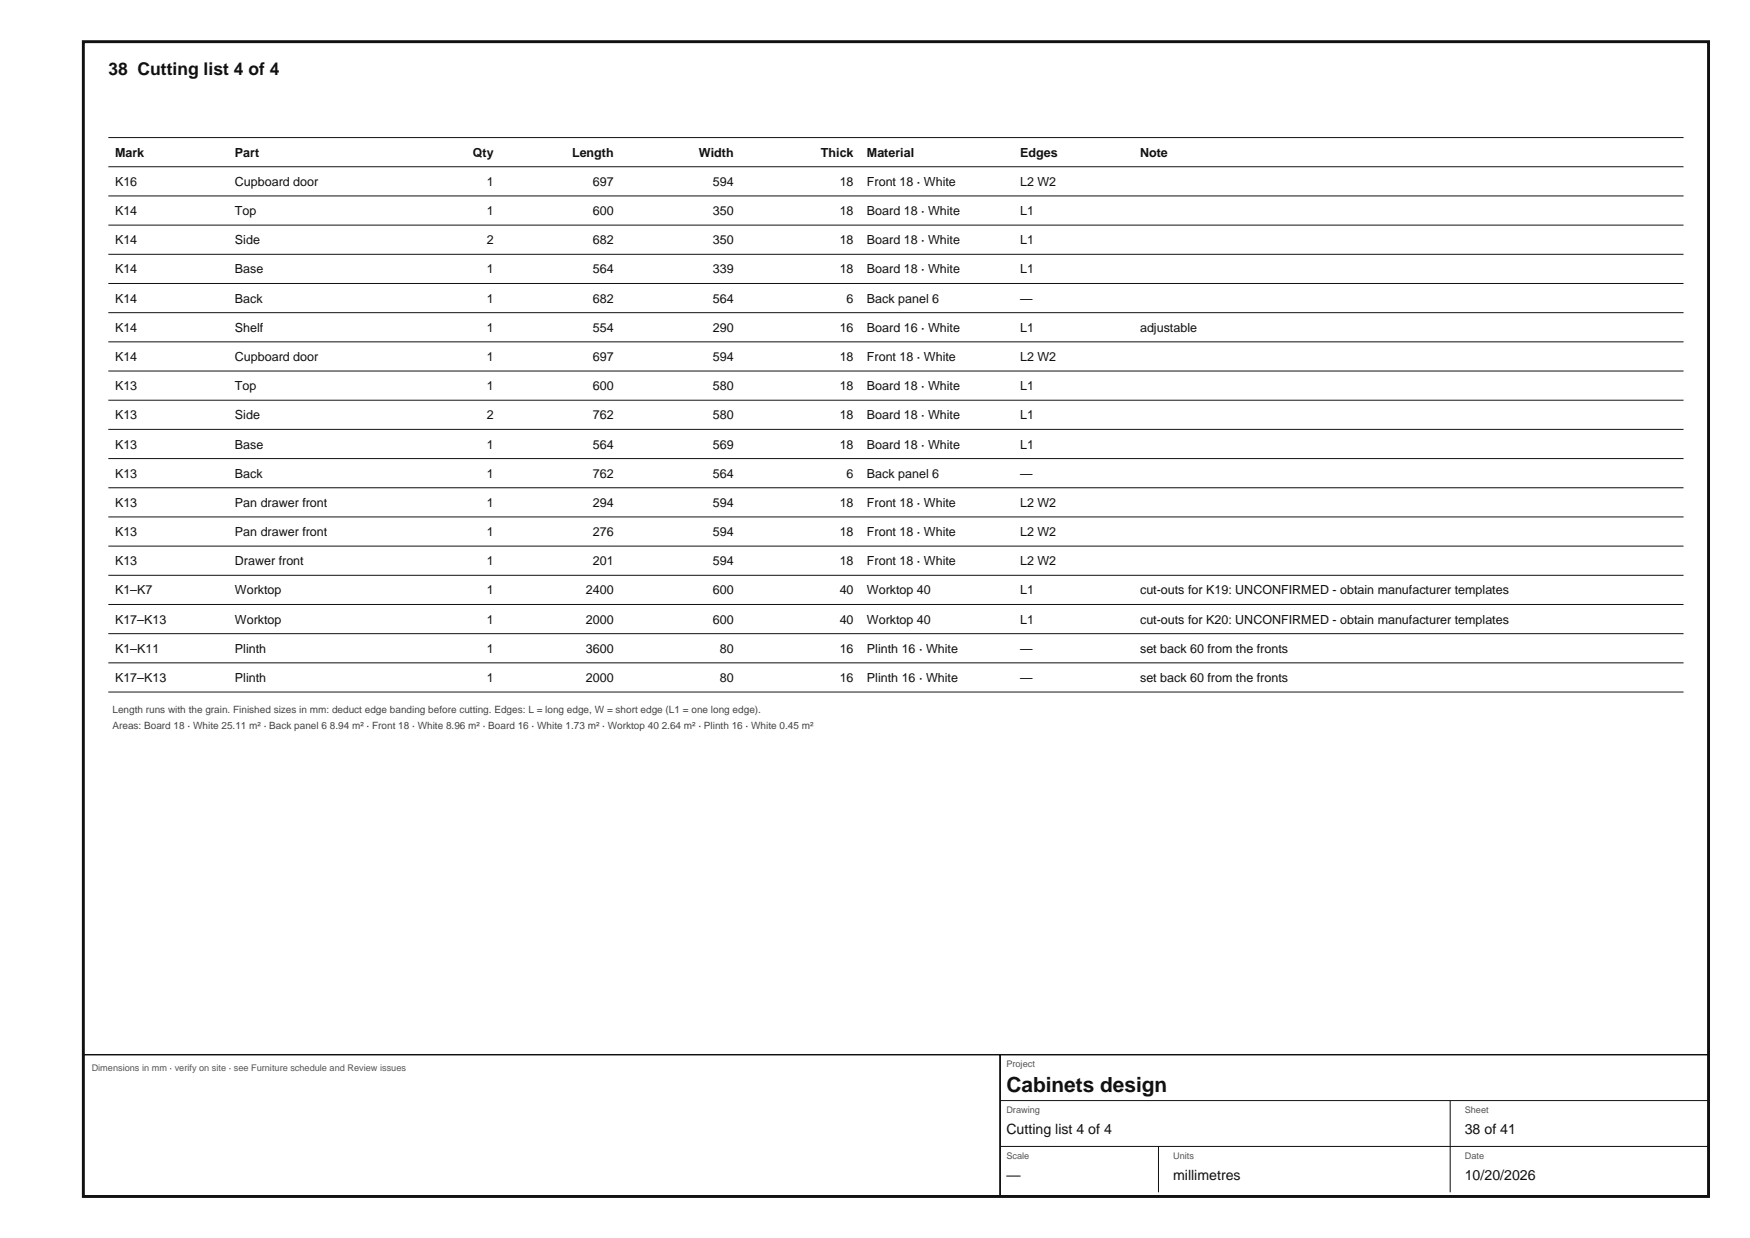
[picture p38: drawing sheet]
<svg xmlns="http://www.w3.org/2000/svg" width="420mm" height="297mm" viewBox="0 0 420 297" stroke-linecap="round" stroke-linejoin="round" font-family="sans-serif">
<defs><g id="words">
<text font-size="5" fill="#111" x="241.5" y="262">Cabinets design</text>
<text font-size="4.2" fill="#111" x="26" y="18">38 Cutting list 4 of 4</text>
<g font-size="3.4" fill="#111">
<text x="241.5" y="272">Cutting list 4 of 4</text>
<text x="351.5" y="272">38 of 41</text>
<text x="241.5" y="283">—</text>
<text x="281.5" y="283">millimetres</text>
<text x="351.5" y="283">10/20/2026</text>
</g>
<g font-size="3" fill="#111">
<text x="27.6" y="37.6">Mark</text>
<text x="56.4" y="37.6">Part</text>
<text x="113.5" y="37.6">Qty</text>
<text x="137.3" y="37.6">Length</text>
<text x="167.7" y="37.6">Width</text>
<text x="197" y="37.6">Thick</text>
<text x="208.1" y="37.6">Material</text>
<text x="244.8" y="37.6">Edges</text>
<text x="273.6" y="37.6">Note</text>
<text x="27.6" y="44.6">K16</text>
<text x="56.4" y="44.6">Cupboard door</text>
<text x="116.8" y="44.6">1</text>
<text x="142.3" y="44.6">697</text>
<text x="171.1" y="44.6">594</text>
<text x="201.5" y="44.6">18</text>
<text x="208.1" y="44.6">Front 18 · White</text>
<text x="244.8" y="44.6">L2 W2</text>
<text x="27.6" y="51.6">K14</text>
<text x="56.4" y="51.6">Top</text>
<text x="116.8" y="51.6">1</text>
<text x="142.3" y="51.6">600</text>
<text x="171.1" y="51.6">350</text>
<text x="201.5" y="51.6">18</text>
<text x="208.1" y="51.6">Board 18 · White</text>
<text x="244.8" y="51.6">L1</text>
<text x="27.6" y="58.6">K14</text>
<text x="56.4" y="58.6">Side</text>
<text x="116.8" y="58.6">2</text>
<text x="142.3" y="58.6">682</text>
<text x="171.1" y="58.6">350</text>
<text x="201.5" y="58.6">18</text>
<text x="208.1" y="58.6">Board 18 · White</text>
<text x="244.8" y="58.6">L1</text>
<text x="27.6" y="65.6">K14</text>
<text x="56.4" y="65.6">Base</text>
<text x="116.8" y="65.6">1</text>
<text x="142.3" y="65.6">564</text>
<text x="171.1" y="65.6">339</text>
<text x="201.5" y="65.6">18</text>
<text x="208.1" y="65.6">Board 18 · White</text>
<text x="244.8" y="65.6">L1</text>
<text x="27.6" y="72.6">K14</text>
<text x="56.4" y="72.6">Back</text>
<text x="116.8" y="72.6">1</text>
<text x="142.3" y="72.6">682</text>
<text x="171.1" y="72.6">564</text>
<text x="203.2" y="72.6">6</text>
<text x="208.1" y="72.6">Back panel 6</text>
<text x="244.8" y="72.6">—</text>
<text x="27.6" y="79.6">K14</text>
<text x="56.4" y="79.6">Shelf</text>
<text x="116.8" y="79.6">1</text>
<text x="142.3" y="79.6">554</text>
<text x="171.1" y="79.6">290</text>
<text x="201.5" y="79.6">16</text>
<text x="208.1" y="79.6">Board 16 · White</text>
<text x="244.8" y="79.6">L1</text>
<text x="273.6" y="79.6">adjustable</text>
<text x="27.6" y="86.6">K14</text>
<text x="56.4" y="86.6">Cupboard door</text>
<text x="116.8" y="86.6">1</text>
<text x="142.3" y="86.6">697</text>
<text x="171.1" y="86.6">594</text>
<text x="201.5" y="86.6">18</text>
<text x="208.1" y="86.6">Front 18 · White</text>
<text x="244.8" y="86.6">L2 W2</text>
<text x="27.6" y="93.6">K13</text>
<text x="56.4" y="93.6">Top</text>
<text x="116.8" y="93.6">1</text>
<text x="142.3" y="93.6">600</text>
<text x="171.1" y="93.6">580</text>
<text x="201.5" y="93.6">18</text>
<text x="208.1" y="93.6">Board 18 · White</text>
<text x="244.8" y="93.6">L1</text>
<text x="27.6" y="100.6">K13</text>
<text x="56.4" y="100.6">Side</text>
<text x="116.8" y="100.6">2</text>
<text x="142.3" y="100.6">762</text>
<text x="171.1" y="100.6">580</text>
<text x="201.5" y="100.6">18</text>
<text x="208.1" y="100.6">Board 18 · White</text>
<text x="244.8" y="100.6">L1</text>
<text x="27.6" y="107.6">K13</text>
<text x="56.4" y="107.6">Base</text>
<text x="116.8" y="107.6">1</text>
<text x="142.3" y="107.6">564</text>
<text x="171.1" y="107.6">569</text>
<text x="201.5" y="107.6">18</text>
<text x="208.1" y="107.6">Board 18 · White</text>
<text x="244.8" y="107.6">L1</text>
<text x="27.6" y="114.6">K13</text>
<text x="56.4" y="114.6">Back</text>
<text x="116.8" y="114.6">1</text>
<text x="142.3" y="114.6">762</text>
<text x="171.1" y="114.6">564</text>
<text x="203.2" y="114.6">6</text>
<text x="208.1" y="114.6">Back panel 6</text>
<text x="244.8" y="114.6">—</text>
<text x="27.6" y="121.6">K13</text>
<text x="56.4" y="121.6">Pan drawer front</text>
<text x="116.8" y="121.6">1</text>
<text x="142.3" y="121.6">294</text>
<text x="171.1" y="121.6">594</text>
<text x="201.5" y="121.6">18</text>
<text x="208.1" y="121.6">Front 18 · White</text>
<text x="244.8" y="121.6">L2 W2</text>
<text x="27.6" y="128.6">K13</text>
<text x="56.4" y="128.6">Pan drawer front</text>
<text x="116.8" y="128.6">1</text>
<text x="142.3" y="128.6">276</text>
<text x="171.1" y="128.6">594</text>
<text x="201.5" y="128.6">18</text>
<text x="208.1" y="128.6">Front 18 · White</text>
<text x="244.8" y="128.6">L2 W2</text>
<text x="27.6" y="135.6">K13</text>
<text x="56.4" y="135.6">Drawer front</text>
<text x="116.8" y="135.6">1</text>
<text x="142.3" y="135.6">201</text>
<text x="171.1" y="135.6">594</text>
<text x="201.5" y="135.6">18</text>
<text x="208.1" y="135.6">Front 18 · White</text>
<text x="244.8" y="135.6">L2 W2</text>
<text x="27.6" y="142.6">K1–K7</text>
<text x="56.4" y="142.6">Worktop</text>
<text x="116.8" y="142.6">1</text>
<text x="140.6" y="142.6">2400</text>
<text x="171.1" y="142.6">600</text>
<text x="201.5" y="142.6">40</text>
<text x="208.1" y="142.6">Worktop 40</text>
<text x="244.8" y="142.6">L1</text>
<text x="273.6" y="142.6">cut-outs for K19: UNCONFIRMED - obtain manufacturer templates</text>
<text x="27.6" y="149.6">K17–K13</text>
<text x="56.4" y="149.6">Worktop</text>
<text x="116.8" y="149.6">1</text>
<text x="140.6" y="149.6">2000</text>
<text x="171.1" y="149.6">600</text>
<text x="201.5" y="149.6">40</text>
<text x="208.1" y="149.6">Worktop 40</text>
<text x="244.8" y="149.6">L1</text>
<text x="273.6" y="149.6">cut-outs for K20: UNCONFIRMED - obtain manufacturer templates</text>
<text x="27.6" y="156.6">K1–K11</text>
<text x="56.4" y="156.6">Plinth</text>
<text x="116.8" y="156.6">1</text>
<text x="140.6" y="156.6">3600</text>
<text x="172.7" y="156.6">80</text>
<text x="201.5" y="156.6">16</text>
<text x="208.1" y="156.6">Plinth 16 · White</text>
<text x="244.8" y="156.6">—</text>
<text x="273.6" y="156.6">set back 60 from the fronts</text>
<text x="27.6" y="163.6">K17–K13</text>
<text x="56.4" y="163.6">Plinth</text>
<text x="116.8" y="163.6">1</text>
<text x="140.6" y="163.6">2000</text>
<text x="172.7" y="163.6">80</text>
<text x="201.5" y="163.6">16</text>
<text x="208.1" y="163.6">Plinth 16 · White</text>
<text x="244.8" y="163.6">—</text>
<text x="273.6" y="163.6">set back 60 from the fronts</text>
</g>
<g font-size="2.4" fill="#444">
<text x="27" y="171">Length runs with the grain. Finished sizes in mm: deduct edge banding before cutting. Edges: L = long edge, W = short edge (L1 = one long edge).</text>
<text x="27" y="174.8">Areas: Board 18 · White 25.11 m² · Back panel 6 8.94 m² · Front 18 · White 8.96 m² · Board 16 · White 1.73 m² · Worktop 40 2.64 m² · Plinth 16 · White 0.45 m²</text>
</g>
<g font-size="2.2" fill="#555">
<text x="22" y="257">Dimensions in mm · verify on site · see Furniture schedule and Review issues</text>
<text x="241.5" y="256">Project</text>
<text x="241.5" y="267">Drawing</text>
<text x="351.5" y="267">Sheet</text>
<text x="241.5" y="278">Scale</text>
<text x="281.5" y="278">Units</text>
<text x="351.5" y="278">Date</text>
</g>
</g></defs>
<path d="M20 10h390.1v277h-390.1z" fill="none" stroke="#111" stroke-width=".7" stroke-linecap="butt"/>
<g fill="none" stroke="#111" stroke-width=".24">
<path d="M26 33h378.1M26 40h378.1M26 47h378.1M26 54h378.1M26 61h378.1M26 68h378.1M26 75h378.1M26 82h378.1M26 89h378.1M26 96h378.1M26 103h378.1M26 110h378.1"/>
<path d="M26 117h378.1M26 124h378.1M26 131h378.1M26 138h378.1M26 145h378.1M26 152h378.1M26 159h378.1M26 166h378.1M240 264h170.1M240 275h170.1M278 275v11M348 264v22"/>
</g>
<path d="M20 253h220v34h-220zM240 253h170.1v34h-170.1z" fill="none" stroke="#111" stroke-width=".35"/>
<use href="#words"/>
</svg>
